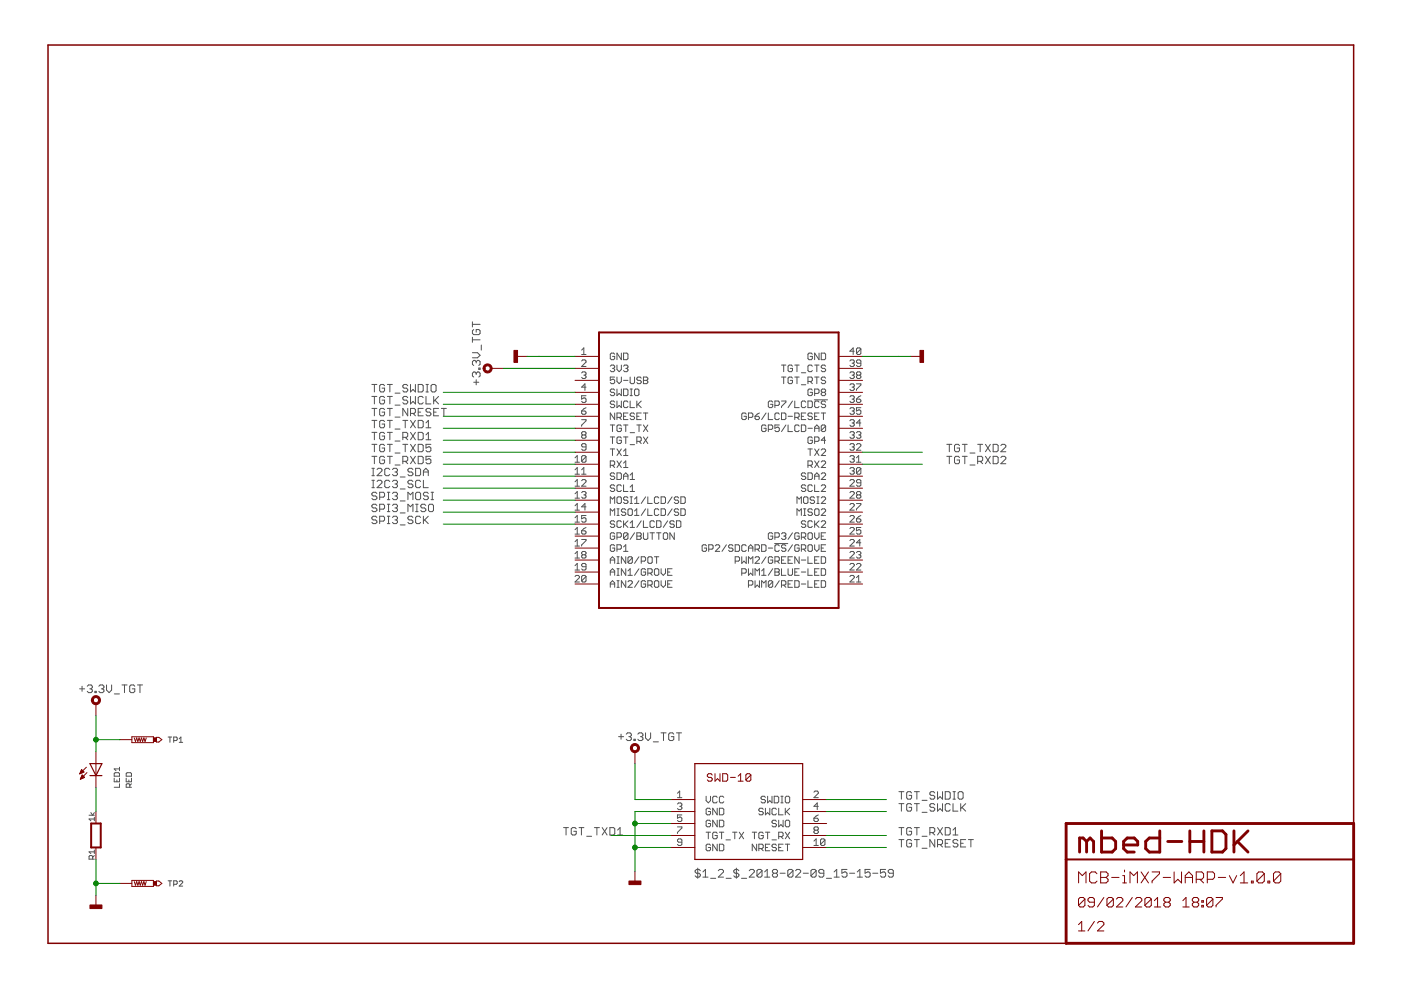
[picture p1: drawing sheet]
<svg xmlns="http://www.w3.org/2000/svg" width="297mm" height="210mm" viewBox="0 0 297 210" stroke-linecap="round" stroke-linejoin="round" font-family="sans-serif">
<g fill="none" stroke="#505050" stroke-width=".21">
<path d="M100.2 68.2v1.1M100.2 71.5v1.1M100.2 74.8h1l.6 .5-.6 .6h-1M100.2 72.1h1.6M100.2 68.8h1.6M100.4 69.9l-.2 .2v.6l.2 .3h1.1l.3-.3v-.6l-.3-.2h-.5v.5M101 76.7v.3M101 79.1v.3M101 79.1l-.3-.2h-.3l-.2 .2v.6l.2 .2M101 76.7l-.3-.3h-.3l-.2 .3v.5l.2 .3M101 79.1l.2-.2h.3l.3 .2v.6l-.3 .2M101 76.7l.2-.3h.3l.3 .3v.5l-.3 .3"/>
<path d="M101.5 78h.3v.3h-.3zM102 73.2v1M123.3 79.1l.2-.3h.5l.2 .3-.2 .4M123.3 74.2l.5-.4v1.4M123.3 75.2h.9M123.3 76.5l.2-.2h.5l.2 .2v.3l-.9 .9h.9M123.8 79.5h.2M124 79.5l.2 .3-.2 .4h-.5l-.2-.2M129.4 77.6l.2-.2h.5l.2 .2-.2 .5M129.9 78.1h.2M130.1 78.1l.2 .2-.2 .5h-.5l-.2-.2M130.3 75.1l-.2-.2h-.5l-.2 .2v.9l.2 .3h.5l.2-.3v-.4h-.4"/>
<path d="M130.3 79.9h-.9v.7l.7-.2 .2 .2v.5l-.2 .2h-.5l-.2-.2M130.8 77.4v.9l.5 .5 .4-.5v-.9M130.8 79.9v1l.5 .4 .4-.4v-1M131.7 74.9v1.4l-.9-1.4v1.4M132.2 74.9h.7l.2 .2v.9l-.2 .3h-.7zM132.2 77.6l.2-.2h.5l.2 .2-.2 .5M132.7 78.1h.2M132.9 78.1l.2 .2-.2 .5h-.5l-.2-.2M133.6 79.9v1.2l.2 .2h.5l.2-.2v-1.2M136.4 79.9h.7l.3 .3-.3 .4 .3 .5-.3 .2h-.7zM165.7 77.4h.9M165.7 79.9h.9"/>
<path d="M166.2 77.4v1.4M166.2 79.9v1.4M168 77.6l-.2-.2h-.5l-.2 .2v1l.2 .2h.5l.2-.2v-.5h-.4M168.5 77.4h.9M168.5 79.9h.9M169 77.4v1.4M169 79.9v1.4M169.9 79h.9M172.2 75.1l-.2-.2h-.5l-.2 .2v.9l.2 .3h.5l.2-.3v-.4h-.4M172.2 77.6l-.2-.2h-.5l-.2 .2v1l.2 .2h.5l.2-.2M172.7 77.4h1M172.7 79.9h1"/>
<path d="M173.2 77.4v1.4M173.2 79.9v1.4M173.7 74.9v1.4l-1-1.4v1.4M174.1 74.9h.7l.2 .2v.9l-.2 .3h-.7zM175 77.6l-.2-.2h-.5l-.2 .5 .2 .2h.5l.2 .5-.2 .2h-.5l-.2-.2M180.2 79.1l.2-.3h.5l.2 .3-.2 .4M180.2 76.5l.2-.2h.5l.2 .2-.2 .5M180.7 79.5h.2M180.7 77h.2M180.9 77l.2 .2-.2 .5h-.5l-.2-.2M180.9 79.5l.2 .3-.2 .4h-.5l-.2-.2M181.1 74.5h-.9l.7-.7v1.4"/>
<path d="M181.8 79.5l-.2-.2 .2-.5h.5l.2 .3-.2 .4M181.8 79.5h.5M181.8 79.5l-.2 .3 .2 .4h.5l.2-.2-.2-.5M182.5 74v.9l-.2 .3h-.5l-.2-.3M182.5 77h-.7l-.2-.2 .2-.5h.5l.2 .2v1l-.2 .2h-.5l-.2-.2M182.5 74l-.2-.2h-.5l-.2 .2v.9M182.5 74l-.9 .9M78.8 99.3h.6M78.8 89.1h1.1M78.8 91.7h1.1M78.8 81.5h1.1M78.8 84.1h1.1"/>
<path d="M78.8 86.6h1.1M78.8 94.2h1.1M78.8 96.8h1.1M79.1 99.3v1.6M79.4 81.5v1.6M79.4 84.1v1.5M79.4 86.6v1.6M79.4 89.1v1.6M79.4 91.7v1.5M79.4 94.2v1.6M79.4 96.8v1.5M79.9 99.5l.3-.2h.5l.3 .2v.3l-1.1 1.1h1.1"/>
<path d="M81.5 97l-.2-.2h-.5l-.3 .2v1.1l.3 .2h.5l.2-.2v-.6h-.5M81.5 86.8l-.2-.2h-.5l-.3 .2v1.1l.3 .3h.5l.2-.3v-.5h-.5M81.5 94.5l-.2-.3h-.5l-.3 .3v1l.3 .3h.5l.2-.3v-.5h-.5M81.5 91.9l-.2-.2h-.5l-.3 .2v1.1l.3 .2h.5l.2-.2v-.5h-.5M81.5 81.8l-.2-.3h-.5l-.3 .3v1l.3 .3h.5l.2-.3v-.5h-.5M81.5 84.3l-.2-.2h-.5l-.3 .2v1.1l.3 .2h.5l.2-.2v-.6h-.5M81.5 89.4l-.2-.3h-.5l-.3 .3v1l.3 .3h.5l.2-.3v-.5h-.5M82.1 89.1h1.1M82.1 91.7h1.1M82.1 81.5h1.1M82.1 84.1h1.1M82.1 86.6h1.1"/>
<path d="M82.1 94.2h1.1M82.1 96.8h1.1M82.6 99.5l-.2-.2h-.5l-.3 .2v1.1l.3 .3h.5l.2-.3M82.7 81.5v1.6M82.7 84.1v1.5M82.7 86.6v1.6M82.7 89.1v1.6M82.7 91.7v1.5M82.7 94.2v1.6M82.7 96.8v1.5M83.2 99.5l.3-.2h.5l.3 .2v.3l-.3 .3M83.8 91h1"/>
<path d="M83.8 93.5h1M83.8 83.4h1M83.8 85.9h1M83.8 88.4h1M83.8 96.1h1M83.8 98.6h1M85.4 89.1h1M85.4 92.7h.8l.2-.2v-.6l-.2-.2h-.8v1.5M85.4 97.8h.8l.2-.3v-.5l-.2-.2h-.8v1.5M85.4 94.2h1M85.9 89.1v1.6M85.9 94.2v1.6"/>
<path d="M85.9 92.7l.5 .5M85.9 97.8l.5 .5M86.4 81.8l-.2-.3h-.5l-.3 .3v.2l.3 .3h.5l.2 .3v.2l-.2 .3h-.5l-.3-.3M86.4 84.3l-.2-.2h-.5l-.3 .2v.3l.3 .2h.5l.2 .3v.3l-.2 .2h-.5l-.3-.2M86.4 86.6v1.6l-1-1.6v1.6M87 81.5v1.6l.6-.5 .5 .5v-1.6M87 84.1v1.5l.6-.5 .5 .5v-1.5M87 87.7h.8l.3-.3v-.6l-.3-.2h-.8v1.6M87 89.1l1.1 1.6M87 91.7l1.1 1.5M87 94.2l1.1 1.6M87 96.8l1.1 1.5"/>
<path d="M87.5 99.5l-.2-.2h-.6l-.2 .2v.3l.2 .3h.6l.2 .3v.2l-.2 .3h-.6l-.2-.3M87.6 87.7l.5 .5M88.1 89.1l-1.1 1.6M88.1 91.7l-1.1 1.5M88.1 94.2l-1.1 1.6M88.1 96.8l-1.1 1.5M88.1 99.3h.8l.3 .2v1.1l-.3 .3h-.8zM88.7 89.1h.8l.2 .3v1l-.2 .3h-.8zM88.7 81.5h.8l.2 .3v1l-.2 .3h-.8zM88.7 91.7h.8l.2 .2v1.1l-.2 .2h-.8zM88.7 94.2h.8l.2 .3v1l-.2 .3h-.8zM88.7 96.8h.8l.2 .2v1.1l-.2 .2h-.8z"/>
<path d="M88.7 87.4h.5M89.7 84.3l-.2-.2h-.6l-.2 .2v1.1l.2 .2h.6l.2-.2M89.7 86.6h-1v1.6h1M90.3 89.7l.5-.6v1.6M90.3 92.2l.5-.5v1.5M90.3 90.7h1.1M90.3 93.2h1.1M90.3 81.5h.5M90.3 83.1h.5M90.3 84.1v1.5h1.1M90.6 81.5v1.6M91.4 86.8l-.3-.2h-.5l-.3 .2v.3l.3 .3h.5l.3 .3v.2l-.3 .3h-.5l-.3-.3"/>
<path d="M91.4 94.2h-1.1v.8l.8-.3 .3 .3v.5l-.3 .3h-.5l-.3-.3M91.4 96.8h-1.1v.7l.8-.2 .3 .2v.6l-.3 .2h-.5l-.3-.2M91.7 81.5h.5l.3 .3v1l-.3 .3h-.5l-.3-.3v-1zM91.9 84.1v1.5M91.9 87.4h.6M92.2 84.8l.8 .8M93 86.6h-1.1v1.6h1.1M93 84.1l-1.1 1M93.6 86.6h1M94.1 86.6v1.6M100.4 81h1.1M101 80.5v1.1"/>
<path d="M121.9 97.1l.5-.5v1.4M121.9 99.6l.5-.5v1.4M121.9 98h1M123.3 99.6l.5-.5v1.4M123.3 87.1h.7l.2 .5-.2 .2h-.5l-.2-.2zM123.3 89h.9v.2l-.9 .9v.3M123.5 92.2l-.2-.2 .2-.5h.5l.2 .3-.2 .4M123.5 92.2l-.2 .3 .2 .4h.5l.2-.2-.2-.5M123.5 92.2h.5M124.2 83.9h-.9v.7l.5-.2h.2l.2 .2v.5l-.2 .2h-.5l-.2-.2M124.2 94.8h-.7l-.2-.3 .2-.4h.5l.2 .2v.9l-.2 .3h-.5l-.2-.3M124.2 96.8v1l-.2 .2h-.5l-.2-.2"/>
<path d="M124.2 82.1h-.9l.7-.7v1.4M124.2 96.8l-.2-.2h-.5l-.2 .2v1M124.2 86.4l-.9 .7M124.2 96.8l-.9 1M129.4 98.7h.7l.2-.3v-.4l-.2-.3h-.7v1.4M129.4 90.1h.9M129.4 92.6h.9M129.4 95.2h.9M129.9 90.1v1.4M129.9 92.6v1.4M129.9 95.2v1.4M129.9 98.7l.4 .4"/>
<path d="M130.3 82.7l-.2-.2h-.5l-.2 .5 .2 .2h.5l.2 .5-.2 .2h-.5l-.2-.2M130.3 85.3l-.2-.3h-.5l-.2 .5 .2 .2h.5l.2 .5-.2 .2h-.5l-.2-.2M130.3 87.6v1.4l-.9-1.4v1.4M130.8 82.5v1.4l.5-.5 .4 .5v-1.4M130.8 85v1.4l.5-.4 .4 .4v-1.4M130.8 88.5h.7l.2-.2v-.5l-.2-.2h-.7v1.4M130.8 95.2l.9 1.4M130.8 97.7l.9 1.4M131.3 88.5l.4 .5M131.7 90.3l-.2-.2h-.5l-.2 .2v1l.2 .2h.5l.2-.2v-.5h-.4M131.7 92.9l-.2-.3h-.5l-.2 .3v.9l.2 .2h.5l.2-.2v-.5h-.4M131.7 95.2l-.9 1.4"/>
<path d="M131.7 97.7l-.9 1.4M132.2 82.5h.7l.2 .2v1l-.2 .2h-.7zM132.2 80.6h.9M132.2 88.3h.5M132.2 90.1h.9M132.2 95.7l.5-.5v1.4M132.2 98.2l.5-.5v1.4M132.2 92.6h.9M132.2 96.6h.9M132.2 99.1h.9M132.7 90.1v1.4M132.7 92.6v1.4"/>
<path d="M133.1 85.3l-.2-.3h-.5l-.2 .3v.9l.2 .2h.5l.2-.2M133.1 87.6h-.9v1.4h.9M133.6 85v1.4h.9M133.6 82.5h.5M133.6 83.9h.5M133.6 91.7h.9M133.6 94.3h.9M133.8 82.5v1.4M134.5 87.8l-.2-.2h-.5l-.2 .2 .2 .5h.5l.2 .2-.2 .5h-.5l-.2-.3M134.8 82.5h.4l.3 .2v1l-.3 .2h-.4l-.3-.2v-1zM135 85v1.4M135 93.6h.7l.3-.3v-.4l-.3-.3h-.7v1.4"/>
<path d="M135 88.3h.5M135 90.1h1M135.3 85.7l.7 .7M135.5 90.1v1.4M135.5 93.6l.5 .4M136 80.2l-.3-.3h-.4l-.3 .3 .3 .4h.4l.3 .3-.3 .4h-.4l-.3-.2M136 87.6h-1v1.4h1M136 85l-1 1M136.4 80.6h.7M136.4 87.6h1M136.4 90.1l1 1.4M136.4 92.6l1 1.4"/>
<path d="M136.9 87.6v1.4M137.4 90.1l-1 1.4M137.4 92.6l-1 1.4M158.2 87.8l-.2-.2h-.5l-.2 .2v.9l.2 .3h.5l.2-.3v-.4h-.5M158.7 88.5h.7l.2-.2v-.5l-.2-.2h-.7v1.4M160.1 88.3h.7l.2 .4-.2 .3h-.5l-.2-.3zM161 87.6l-.9 .7M162.4 90.3l-.2-.2h-.5l-.2 .2v1l.2 .2h.5l.2-.2v-.5h-.5M162.4 87.6l-.9 1.4M162.9 87.6v1.4h.9M162.9 91h.7l.2-.2v-.5l-.2-.2h-.7v1.4M163.8 85.3l-.2-.3h-.5l-.2 .3v.9l.2 .2h.5l.2-.2v-.5h-.4"/>
<path d="M164.3 86h.7l.2-.3v-.4l-.2-.3h-.7v1.4M165.2 87.8l-.2-.2h-.5l-.2 .2v.9l.2 .3h.5l.2-.3M165.2 90.1h-.9v.7l.7-.2 .2 .2v.5l-.2 .2h-.5l-.2-.2M165.7 85h.9v.3l-.9 .9v.2M165.7 87.6h.7l.2 .2v.9l-.2 .3h-.7zM166.6 90.1l-.9 1.4M167.1 88.3h.9M167.1 90.1v1.4h.9M168 80.2l-.2-.3h-.5l-.2 .3v.9l.2 .2h.5l.2-.2v-.5h-.4M168 85l-.9 1.4M168.5 85v1.4h.9M168.5 88.5h.7l.2-.2v-.5l-.2-.2h-.7v1.4"/>
<path d="M169 88.5l.4 .5M169.4 90.3l-.2-.2h-.5l-.2 .2v1l.2 .2h.5l.2-.2M169.9 88.3h.5M169.9 90.1h.7l.2 .2v1l-.2 .2h-.7zM169.9 81.6h.9M170.8 85.3l-.2-.3h-.5l-.2 .3v.9l.2 .2h.5l.2-.2M170.8 87.6h-.9v1.4h.9M171.3 80.9h.7l.2-.3v-.4l-.2-.3h-.7v1.4M171.3 85h.7l.2 .3v.9l-.2 .2h-.7zM171.3 90.8h.9M171.3 95.2h.9M171.3 98.7h.7l.2-.3v-.4l-.2-.3h-.7v1.4"/>
<path d="M171.8 95.2v1.4M171.8 98.7l.4 .4M171.8 80.9l.4 .4M172.2 82.7l-.2-.2h-.5l-.2 .2v1l.2 .2h.5l.2-.2v-.5h-.4M172.2 87.8l-.2-.2h-.5l-.2 .4 .2 .3h.5l.2 .4-.2 .3h-.5l-.2-.3M172.2 92.9l-.2-.3h-.5l-.2 .3v.9l.2 .2h.5l.2-.2v-.5h-.4M172.7 84.8h2.8M172.7 83.4h.7l.3-.2v-.5l-.3-.2h-.7v1.4M172.7 88.3h.5M172.7 90.8h1M172.7 93.6h.7l.3-.3v-.4l-.3-.3h-.7v1.4M172.7 91.5v-.9l.5-.5 .5 .5v.9"/>
<path d="M172.7 97.7l1 1.4M172.7 95.2l1 1.4M173.7 85.3l-.3-.3h-.4l-.3 .3v.9l.3 .2h.4l.3-.2M173.7 87.6h-1v1.4h1M173.7 97.7l-1 1.4M173.7 95.2l-1 1.4M174.1 87.6h.9M174.1 95.4l.2-.2h.5l.2 .2v.3l-.9 .9h.9M174.1 98l.2-.3h.5l.2 .3v.2l-.9 .9h.9M174.3 83.2l-.2-.2 .2-.5h.5l.2 .2-.2 .5M174.3 83.2h.5M174.3 83.2l-.2 .2 .2 .5h.5l.2-.2-.2-.5"/>
<path d="M174.6 87.6v1.4M175 80.2l-.2-.3h-.5l-.2 .5 .2 .2h.5l.2 .5-.2 .2h-.5l-.2-.2M175 85.3l-.2-.3h-.5l-.2 .5 .2 .2h.5l.2 .5-.2 .2h-.5l-.2-.2M175 90.3l-.2-.2h-.5l-.2 .2v1M175 90.3v1l-.2 .2h-.5l-.2-.2M175 93.3h-.9l.7-.7v1.4M175 90.3l-.9 1M180.2 81.6l.2-.2h.5l.2 .2-.2 .5M180.2 84.1l.2-.2h.5l.2 .2-.2 .5M180.2 89.2l.2-.2h.5l.2 .2-.2 .5M180.2 91.8l.2-.3h.5l.2 .3-.2 .4M180.2 94.3l.2-.2h.5l.2 .2-.2 .5"/>
<path d="M180.2 99.4l.2-.3h.5l.2 .3-.2 .4M180.2 96.8l.2-.2h.5l.2 .2-.2 .5M180.2 86.7l.2-.3h.5l.2 .3-.2 .4M180.7 82.1h.2M180.7 87.1h.2M180.7 92.2h.2M180.7 94.8h.2M180.7 99.8h.2M180.7 97.3h.2M180.7 89.7h.2M180.7 84.6h.2M180.9 84.6l.2 .3-.2 .4h-.5l-.2-.2"/>
<path d="M180.9 87.1l.2 .3-.2 .4h-.5l-.2-.2M180.9 92.2l.2 .3-.2 .4h-.5l-.2-.2M180.9 94.8l.2 .2-.2 .5h-.5l-.2-.3M180.9 97.3l.2 .2-.2 .5h-.5l-.2-.2M180.9 99.8l.2 .3-.2 .4h-.5l-.2-.2M180.9 82.1l.2 .2-.2 .5h-.5l-.2-.3M180.9 89.7l.2 .2-.2 .5h-.5l-.2-.3M181.6 81.4h.9v.2l-.9 .9v.3M181.6 84.6h.7l.2 .5-.2 .2h-.5l-.2-.2zM181.6 91.8l.2-.3h.5l.2 .3-.2 .4M181.6 94.3l.2-.2h.5l.2 .2v.2l-.9 1h.9M181.6 98h.9"/>
<path d="M181.6 97.1l.5-.5v1.4M182.1 92.2h.2M182.3 92.2l.2 .3-.2 .4h-.5l-.2-.2M182.5 86.4h-.9v.7l.5-.2 .4 .2v.5l-.2 .2h-.5l-.2-.2M182.5 99.4l-.2-.3h-.5l-.2 .3v.9M182.5 99.4v.9l-.2 .2h-.5l-.2-.2M182.5 99.4l-.9 .9M182.5 89.7h-.9l.7-.7v1.4M182.5 83.9l-.9 .7M200.7 94.2h1.1M200.7 96.8h1.1M201.3 94.2v1.6"/>
<path d="M201.3 96.8v1.5M203.4 94.5l-.2-.3h-.6l-.2 .3v1l.2 .3h.6l.2-.3v-.5h-.5M203.4 97l-.2-.2h-.6l-.2 .2v1.1l.2 .2h.6l.2-.2v-.6h-.5M204 94.2h1.1M204 96.8h1.1M204.6 94.2v1.6M204.6 96.8v1.5M205.7 96.1h1M205.7 98.6h1M207.3 94.2h1M207.3 97.8h.8l.2-.3v-.5l-.2-.2h-.8v1.5M207.8 94.2v1.6"/>
<path d="M207.8 97.8l.5 .5M208.9 94.2l1.1 1.6M208.9 96.8l1.1 1.5M210 94.2l-1.1 1.6M210 96.8l-1.1 1.5M210.6 94.2h.7l.3 .3v1l-.3 .3h-.7zM210.6 96.8h.7l.3 .2v1.1l-.3 .2h-.7zM212.2 94.5l.3-.3h.5l.3 .3v.2l-1.1 1.1h1.1M212.2 97l.3-.2h.5l.3 .2v.3l-1.1 1h1.1M78.8 103.4h.6M78.8 101.8h.6M78.8 100.9h.6"/>
<path d="M79.1 101.8v1.6M79.9 104.6l-.3-.2h-.5l-.3 .2v.3l.3 .3h.5l.3 .2v.3l-.3 .2h-.5l-.3-.2M79.9 109.7l-.3-.2h-.5l-.3 .2v.3l.3 .2h.5l.3 .3v.3l-.3 .2h-.5l-.3-.2M79.9 107.2l-.3-.3h-.5l-.3 .3v.2l.3 .3h.5l.3 .2v.3l-.3 .3h-.5l-.3-.3M79.9 102.1l.3-.3h.5l.3 .3v.3l-1.1 1h1.1M80.5 110.5h.8l.2-.3v-.5l-.2-.2h-.8v1.5M80.5 105.4h.8l.2-.2v-.6l-.2-.2h-.8v1.5M80.5 107.9h.8l.2-.2v-.5l-.2-.3h-.8v1.6M82.1 109.5h.6M82.1 111h.6M82.1 106.9h.6M82.1 108.5h.6"/>
<path d="M82.1 104.4h.6M82.1 105.9h.6M82.4 104.4v1.5M82.4 106.9v1.6M82.4 109.5v1.5M82.6 102.1l-.2-.3h-.5l-.3 .3v1l.3 .3h.5l.2-.3M83.2 109.7l.3-.2h.5l.3 .2v.3l-.3 .2M83.2 102.1l.3-.3h.5l.3 .3v.3l-.3 .2M83.2 104.6l.3-.2h.5l.3 .2v.3l-.3 .3M83.2 107.2l.3-.3h.5l.3 .3v.2l-.3 .3M83.7 102.6h.3M83.7 100.1h.3"/>
<path d="M83.7 110.2h.3M83.7 107.7h.3M83.7 105.2h.3M84 105.2l.3 .2v.3l-.3 .2h-.5l-.3-.2M84 102.6l.3 .3v.2l-.3 .3h-.5l-.3-.3M84 100.1l.3 .3v.2l-.3 .3h-.5l-.3-.3M84 107.7l.3 .2v.3l-.3 .3h-.5l-.3-.3M84 110.2l.3 .3v.3l-.3 .2h-.5l-.3-.2M84.9 103.7h1M84.9 101.1h1M84.9 111.3h1M84.9 108.8h1"/>
<path d="M84.9 106.2h1M86.5 105.9v-1.5l.5 .5 .5-.5v1.5M86.5 108.5v-1.6l.5 .5 .5-.5v1.6M87.5 102.1l-.2-.3h-.6l-.2 .3v.3l.2 .2h.6l.2 .3v.2l-.2 .3h-.6l-.2-.3M87.5 109.7l-.2-.2h-.6l-.2 .2v.3l.2 .2h.6l.2 .3v.3l-.2 .2h-.6l-.2-.2M88.1 104.6l.3-.2h.5l.3 .2v1.1l-.3 .2h-.5l-.3-.2zM88.1 106.9h.5M88.1 108.5h.5M88.4 106.9v1.6M89.2 102.1l-.3-.3h-.5l-.3 .3v1l.3 .3h.5l.3-.3M89.2 109.7l-.3-.2h-.5l-.3 .2v1.1l.3 .2h.5l.3-.2M89.8 101.8v1.6h1"/>
<path d="M89.8 100.9v-1.1l.5-.5 .5 .5v1.1M89.8 109.5v1.5M89.8 100.1h1M90 110.2l.8 .8M90.3 107.2l-.3-.3h-.5l-.3 .3v.2l.3 .3h.5l.3 .2v.3l-.3 .3h-.5l-.3-.3M90.8 104.6l-.2-.2h-.6l-.2 .2v.3l.2 .3h.6l.2 .2v.3l-.2 .2h-.6l-.2-.2M90.8 109.5l-1 1M90.8 107.2l.3-.3h.6l.2 .3v1l-.2 .3h-.6l-.3-.3zM91.4 104.4h.5M91.4 105.9h.5M91.7 104.4v1.5M121.9 102.2l.5-.5v1.4"/>
<path d="M121.9 104.7l.5-.5v1.4M121.9 107.2l.5-.4v1.4M121.9 109.8l.5-.5v1.4M121.9 112.3l.5-.5v1.4M121.9 114.9l.5-.5v1.4M121.9 117.4l.5-.5v1.4M121.9 119.9l.5-.4v1.4M121.9 100.5h1M121.9 103.1h1M121.9 105.6h1M121.9 108.2h1M121.9 110.7h1"/>
<path d="M121.9 113.2h1M121.9 115.8h1M121.9 118.3h1M123.3 101.9l.2-.2h.5l.2 .2v.3l-.9 .9h.9M123.3 104.5l.2-.3h.5l.2 .3-.2 .4M123.3 112.5h.7l.2 .5-.2 .2h-.5l-.2-.2zM123.3 114.4h.9v.2l-.9 .9v.3M123.3 100.5h.9M123.5 117.6l-.2-.2 .2-.5h.5l.2 .3-.2 .4M123.5 117.6l-.2 .3 .2 .4h.5l.2-.2-.2-.5M123.5 117.6h.5M123.8 104.9h.2"/>
<path d="M124 104.9l.2 .3-.2 .4h-.5l-.2-.2M124.2 109.3h-.9v.7l.5-.2 .4 .2v.5l-.2 .2h-.5l-.2-.2M124.2 107.5h-.9l.7-.7v1.4M124.2 111.8l-.9 .7M129.4 106.7v-1.4l.5 .5 .4-.5v1.4M129.4 109.3v-1.4l.5 .5 .4-.5v1.4M129.4 119.4v-.9l.5-.5 .4 .5v.9M129.4 118.7h.9M130.3 103l-.2-.2h-.5l-.2 .5 .2 .2h.5l.2 .5-.2 .2h-.5l-.2-.2M130.3 100.5l-.2-.2h-.5l-.2 .4 .2 .3h.5l.2 .4-.2 .3h-.5l-.2-.3M130.3 110.7l-.2-.3h-.5l-.2 .5 .2 .2h.5l.2 .5-.2 .2h-.5l-.2-.2M130.3 113.2l-.2-.2h-.5l-.2 .2v.9l.2 .3h.5l.2-.3v-.4h-.4"/>
<path d="M130.3 115.7l-.2-.2h-.5l-.2 .2v1l.2 .2h.5l.2-.2v-.5h-.4M130.8 100.3h.7l.2 .2v.9l-.2 .3h-.7zM130.8 113.9h.7l.2-.2v-.5l-.2-.2h-.7v1.4M130.8 116.4h.7l.2-.2v-.5l-.2-.2h-.7v1.4M130.8 109.3h.5M130.8 107.9h.5M130.8 119.4h.5M130.8 118h.5M131 105.3h.5l.2 .3v.9l-.2 .2h-.5l-.2-.2v-.9zM131 107.9v1.4M131 118v1.4M131.7 103l-.2-.2h-.5l-.2 .2v1l.2 .2h.5l.2-.2"/>
<path d="M131.7 110.7l-.2-.3h-.5l-.2 .3v.9l.2 .2h.5l.2-.2M132.2 101.7v-1l.5-.4 .4 .4v1M132.2 102.8v1.4h.9M132.2 110.4v1.4M132.2 116l.5-.5v1.4M132.2 101h.9M132.2 116.9h.9M132.4 111.1l.7 .7M132.7 108.1l-.3-.2h-.4l-.3 .5 .3 .2h.4l.3 .5-.3 .2h-.4l-.3-.2M132.7 118v1.4l-1-1.4v1.4M133.1 105.6l-.2-.3h-.5l-.2 .5 .2 .2h.5l.2 .5-.2 .2h-.5l-.2-.2M133.1 113.2l-.2-.2h-.5l-.2 .2v.9"/>
<path d="M133.1 108.1l.3-.2h.4l.3 .2v1l-.3 .2h-.4l-.3-.2zM133.1 113.2v.9l-.2 .3h-.5l-.2-.3M133.1 110.4l-.9 1M133.1 113.2l-.9 .9M133.6 101.7h.9M133.6 100.7l.5-.4v1.4M133.6 103.3l.5-.5v1.4M133.6 110.9l.5-.5v1.4M133.6 104.2h.9M133.6 105.3h.5M133.6 106.7h.5M133.6 111.8h.9"/>
<path d="M133.8 105.3v1.4M134.1 118.3l-.3-.3h-.4l-.3 .3v.9M134.1 118.3v.9l-.3 .2h-.4l-.3-.2M134.1 118.3l-1 .9M134.5 105.8l.5-.5v1.4M134.5 108.4l.5-.5v1.4M134.5 106.7h1M134.5 109.3h1M134.5 113l-.9 1.4M135 113h.7l.3 .2-.3 .5 .3 .4-.3 .3h-.7zM135 113.7h.7M135.5 118l-1 1.4"/>
<path d="M136 119h.7l.2-.3v-.4l-.2-.3h-.7v1.4M136 110.4l-1 1.4M136.4 110.4v1.4h1M136.4 113v1.1l.3 .3h.4l.3-.3v-1.1M136.9 105.3l-.9 1.4M136.9 107.9l-.9 1.4M137.4 105.3v1.4h.9M137.4 107.9v1.4h.9M137.6 118h.4l.3 .3v.9l-.3 .2h-.4l-.2-.2v-.9zM137.8 113h.9M138.3 113v1.4M138.7 110.7l-.2-.3h-.5l-.2 .3v.9l.2 .2h.5l.2-.2"/>
<path d="M138.7 118h1M139.2 110.4h.7l.2 .3v.9l-.2 .2h-.7zM139.2 118v1.4M139.2 113h.9M139.7 105.6l-.3-.3h-.4l-.3 .3v.9l.3 .2h.4l.3-.2M139.7 108.1l-.3-.2h-.4l-.3 .2v1l.3 .2h.4l.3-.2M139.7 113v1.4M140.2 105.3h.7l.2 .3v.9l-.2 .2h-.7zM140.2 107.9h.7l.2 .2v1l-.2 .2h-.7zM140.9 113h.4l.3 .2v.9l-.3 .3h-.4l-.3-.3v-.9zM141.6 110.4l-1 1.4M142.5 105.3l-.9 1.4"/>
<path d="M142.5 107.9l-.9 1.4M143 110.7l-.3-.3h-.4l-.3 .3 .3 .4h.4l.3 .3-.3 .4h-.4l-.3-.2M143 113v1.4l-1-1.4v1.4M143.4 110.4h.7l.3 .3v.9l-.3 .2h-.7zM143.9 105.6l-.2-.3h-.5l-.2 .3 .2 .4h.5l.2 .3-.2 .4h-.5l-.2-.2M143.9 108.1l-.2-.2h-.5l-.2 .2 .2 .5h.5l.2 .2-.2 .5h-.5l-.2-.2M144.4 105.3h.7l.2 .3v.9l-.2 .2h-.7zM144.4 107.9h.7l.2 .2v1l-.2 .2h-.7zM149.8 115.7l-.2-.2h-.5l-.2 .2v1l.2 .2h.5l.2-.2v-.5h-.5M150.3 116.4h.7l.2-.2v-.5l-.2-.2h-.7v1.4M151.7 115.7l.2-.2h.5l.2 .2v.3l-.9 .9h.9M154 115.5l-.9 1.4"/>
<path d="M155.4 115.7l-.2-.2h-.5l-.2 .5 .2 .2h.5l.2 .5-.2 .2h-.5l-.2-.2M155.9 115.5h.7l.2 .2v1l-.2 .2h-.7zM155.9 119h.7l.2-.3v-.4l-.2-.3h-.7v1.4M157.3 118v1.4l.4-.4 .5 .4v-1.4M158.2 115.7l-.2-.2h-.5l-.2 .2v1l.2 .2h.5l.2-.2M158.7 116.2h.9M158.7 116.9v-.9l.5-.5 .4 .5v.9M158.7 119.4v-1.4l.5 .5 .4-.5v1.4M160.1 116.4h.7l.2-.2v-.5l-.2-.2h-.7v1.4M160.1 118.3l.2-.3h.5l.2 .3v.2l-.9 .9h.9M160.5 116.4l.5 .5M161.5 115.5h.7l.2 .2v1l-.2 .2h-.7z"/>
<path d="M162.4 118l-.9 1.4M162.9 116.2h.9M163.8 113.2l-.2-.2h-.5l-.2 .2v.9l.2 .3h.5l.2-.3v-.4h-.4M163.8 118.3l-.2-.3h-.5l-.2 .3v.9l.2 .2h.5l.2-.2v-.5h-.4M164.2 115.3h2.8M164.3 113.9h.7l.2-.2v-.5l-.2-.2h-.7v1.4M164.3 119h.7l.2-.3v-.4l-.2-.3h-.7v1.4M164.8 119l.4 .4M165.2 115.7l-.2-.2h-.5l-.2 .2v1l.2 .2h.5l.2-.2M165.7 113.2l.2-.2h.5l.2 .2-.2 .5M165.7 118.7h.5M166.2 113.7h.2"/>
<path d="M166.4 113.7l.2 .2-.2 .5h-.5l-.2-.3M166.6 115.7l-.2-.2h-.5l-.2 .2 .2 .5h.5l.2 .2-.2 .5h-.5l-.2-.2M166.6 118h-.9v1.4h.9M167.1 118.7h.5M168 118h-.9v1.4h.9M168 115.5l-.9 1.4M168 113l-.9 1.4M169 106.7v-1.4l.4 .5 .5-.5v1.4M169 109.3v-1.4l.4 .5 .5-.5v1.4M169.4 113.2l-.2-.2h-.5l-.2 .2v.9l.2 .3h.5l.2-.3v-.4h-.4M169.4 115.7l-.2-.2h-.5l-.2 .2v1l.2 .2h.5l.2-.2v-.5h-.4M169.4 118v1.4l-.9-1.4v1.4"/>
<path d="M169.9 113.9h.7l.2-.2v-.5l-.2-.2h-.7v1.4M169.9 116.4h.7l.2-.2v-.5l-.2-.2h-.7v1.4M169.9 118.7h.9M170.4 109.3h.4M170.4 107.9h.4M170.4 116.4l.4 .5M170.4 113.9l.4 .5M170.6 105.3h.5l.2 .3v.9l-.2 .2h-.5l-.2-.2v-.9zM170.6 107.9v1.4M170.8 100.5l-.2-.2h-.5l-.2 .4 .2 .3h.5l.2 .4-.2 .3h-.5l-.2-.3M170.8 103l-.2-.2h-.5l-.2 .5 .2 .2h.5l.2 .5-.2 .2h-.5l-.2-.2M170.8 110.7l-.2-.3h-.5l-.2 .5 .2 .2h.5l.2 .5-.2 .2h-.5l-.2-.2"/>
<path d="M171.3 100.3h.7l.2 .2v.9l-.2 .3h-.7zM171.3 118v1.4h.9M171.5 113h.5l.2 .2v.9l-.2 .3h-.5l-.2-.3v-.9zM171.5 115.5h.5l.2 .2v1l-.2 .2h-.5l-.2-.2v-1zM172.2 103l-.2-.2h-.5l-.2 .2v1l.2 .2h.5l.2-.2M172.2 108.1l-.2-.2h-.5l-.2 .5 .2 .2h.5l.2 .5-.2 .2h-.5l-.2-.2M172.2 110.7l-.2-.3h-.5l-.2 .3v.9l.2 .2h.5l.2-.2M172.7 105.6l-.2-.3h-.5l-.2 .5 .2 .2h.5l.2 .5-.2 .2h-.5l-.2-.2M172.7 101h1M172.7 102.8v1.4h1M172.7 108.1l.3-.2h.4l.3 .2v1l-.3 .2h-.4l-.3-.2zM172.7 118.7h.5"/>
<path d="M172.7 101.7v-1l.5-.4 .5 .4v1M172.7 110.4v1.4M172.7 113v.9l.5 .5 .5-.5v-.9M172.7 115.5v.9l.5 .5 .5-.5v-.9M173 111.1l.7 .7M173.2 105.3h.5M173.2 106.7h.5M173.4 105.3v1.4M173.7 118h-1v1.4h1M173.7 110.4l-1 1M174.1 100.5l.2-.2h.5l.2 .2v.2l-.9 1h.9M174.1 103l.2-.2h.5l.2 .2v.3l-.9 .9h.9"/>
<path d="M174.1 105.6l.2-.3h.5l.2 .3v.2l-.9 .9h.9M174.1 108.1l.2-.2h.5l.2 .2v.3l-.9 .9h.9M174.1 110.7l.2-.3h.5l.2 .3v.2l-.9 .9h.9M174.1 113.7h.5M174.1 116.2h.5M174.1 118h.7l.2 .3v.9l-.2 .2h-.7zM175 113h-.9v1.4h.9M175 115.5h-.9v1.4h.9M180.2 109.5l.2-.2h.5l.2 .2v.3l-.9 .9h.9M180.2 101.9l.2-.2h.5l.2 .2v.3l-.9 .9h.9M180.2 104.5l.2-.3h.5l.2 .3v.2l-.9 .9h.9M180.2 107l.2-.2h.5l.2 .2v.2l-.9 1h.9"/>
<path d="M180.2 112.1l.2-.3h.5l.2 .3v.2l-.9 .9h.9M180.2 114.6l.2-.2h.5l.2 .2v.3l-.9 .9h.9M180.2 117.2l.2-.3h.5l.2 .3v.2l-.9 .9h.9M180.2 119.7l.2-.2h.5l.2 .2v.2l-.9 1h.9M181.6 110h.7l.2 .5-.2 .2h-.5l-.2-.2zM181.6 106.8h.9v.2l-.9 .9v.3M181.6 117.2l.2-.3h.5l.2 .3-.2 .4M181.6 119.7l.2-.2h.5l.2 .2v.2l-.9 1h.9M181.8 104.9l-.2-.2 .2-.5h.5l.2 .3-.2 .4M181.8 104.9l-.2 .3 .2 .4h.5l.2-.2-.2-.5M181.8 104.9h.5M182.1 117.6h.2"/>
<path d="M182.3 117.6l.2 .3-.2 .4h-.5l-.2-.2M182.5 102.4h-.7l-.2-.2 .2-.5h.5l.2 .2v.9l-.2 .3h-.5l-.2-.3M182.5 111.8h-.9v.7l.5-.2 .4 .2v.5l-.2 .2h-.5l-.2-.2M182.5 115.1h-.9l.7-.7v1.4M182.5 109.3l-.9 .7M121.9 120.9h1M121.9 122.2l.3-.2h.4l.3 .2v.3l-1 .9h1M124.2 120.2h-.7l-.2-.3 .2-.4h.5l.2 .2v.9l-.2 .3h-.5l-.2-.3M124.2 122.2v1l-.2 .2h-.5l-.2-.2M124.2 122.2l-.2-.2h-.5l-.2 .2v1M124.2 122.2l-.9 1M129.4 122v-.9l.5-.5 .4 .5v.9"/>
<path d="M129.4 124.5v-.9l.5-.5 .4 .5v.9M129.4 121.3h.9M129.4 123.8h.9M130.8 122h.5M130.8 120.6h.5M130.8 124.5h.5M130.8 123.1h.5M131 120.6v1.4M131 123.1v1.4M132.7 120.6v1.4l-1-1.4v1.4M132.7 123.1v1.4l-1-1.4v1.4M133.1 121.1l.5-.5v1.4"/>
<path d="M133.1 123.4l.3-.3h.4l.3 .3v.2l-1 .9h1M133.1 122h1M135.5 120.6l-1 1.4M135.5 123.1l-1 1.4M136.9 120.8l-.2-.2h-.5l-.2 .2v1l.2 .2h.5l.2-.2v-.5h-.5M136.9 123.4l-.2-.3h-.5l-.2 .3v.9l.2 .2h.5l.2-.2v-.5h-.5M137.4 121.5h.6l.3-.2v-.5l-.3-.2h-.6v1.4M137.4 124.1h.6l.3-.3v-.4l-.3-.3h-.6v1.4M137.8 121.5l.5 .5M137.8 124.1l.5 .4M139 120.6h.4l.3 .2v1l-.3 .2h-.4l-.3-.2v-1zM139 123.1h.4l.3 .3v.9l-.3 .2h-.4l-.3-.2v-.9z"/>
<path d="M140.2 120.6v.9l.4 .5 .5-.5v-.9M140.2 123.1v1l.4 .4 .5-.4v-1M141.6 121.3h.4M141.6 123.8h.4M142.5 120.6h-.9v1.4h.9M142.5 123.1h-.9v1.4h.9M157.3 121.5h.7l.2-.2v-.5l-.2-.2h-.7v1.4M158.7 120.6v1.4l.5-.5 .4 .5v-1.4M158.7 124.1h.7l.2-.3v-.4l-.2-.3h-.7v1.4M160.1 122v-1.4l.4 .5 .5-.5v1.4M160.1 123.1v1.4l.4-.4 .5 .4v-1.4M161.5 124.5v-1.4l.4 .5 .5-.5v1.4"/>
<path d="M161.5 122h.9M161.5 121.1l.4-.5v1.4M163.8 123.4v.9l-.2 .2h-.5l-.2-.2M163.8 123.4l-.2-.3h-.5l-.2 .3v.9M163.8 123.4l-.9 .9M163.8 120.6l-.9 1.4M164.3 121.3h.7M164.3 120.6h.7l.2 .2-.2 .5 .2 .5-.2 .2h-.7zM165.2 123.1l-.9 1.4M165.7 124.1h.7l.2-.3v-.4l-.2-.3h-.7v1.4M165.7 120.6v1.4h.9M166.2 124.1l.4 .4"/>
<path d="M167.1 120.6v1.2l.2 .2h.5l.2-.2v-1.2M167.1 123.8h.5M168 123.1h-.9v1.4h.9M168.5 121.3h.5M168.5 123.1h.7l.2 .3v.9l-.2 .2h-.7zM169.4 120.6h-.9v1.4h.9M169.9 121.3h.9M169.9 123.8h.9M171.3 120.6v1.4h.9M171.3 123.1v1.4h.9M172.7 121.3h.5M172.7 123.8h.5"/>
<path d="M173.7 120.6h-1v1.4h1M173.7 123.1h-1v1.4h1M174.1 120.6h.7l.2 .2v1l-.2 .2h-.7zM174.1 123.1h.7l.2 .3v.9l-.2 .2h-.7zM180.2 122.2l.2-.2h.5l.2 .2v.3l-.9 .9h.9M181.6 123.4h.9M181.6 122.5l.5-.5v1.4M16.9 146h1M17.4 145.5v1.1M18.5 145.5l.3-.3h.5l.3 .3v.3l-.3 .2M19 146h.3M19.3 146l.3 .3v.3l-.3 .3h-.5l-.3-.3"/>
<path d="M20.1 146.6h.3v.3h-.3zM21 145.5l.2-.3h.6l.2 .3v.3l-.2 .2M21.5 146h.3M21.8 146l.2 .3v.3l-.2 .3h-.6l-.2-.3M22.6 145.2v1.1l.5 .6 .6-.6v-1.1M24.2 147.1h1.1M25.9 145.2h1M26.4 145.2v1.7M28.6 145.5l-.3-.3h-.5l-.3 .3v1.1l.3 .3h.5l.3-.3v-.6h-.6M29.1 145.2h1.1M29.7 145.2v1.7M35.6 156.3h.8"/>
<path d="M36 156.3v1.1M36.8 157h.6l.2-.2v-.3l-.2-.2h-.6v1.1M38 156.7l.4-.4v1.1M38 157.4h.7M131.1 156.2h1.1M131.7 155.7v1M132.8 155.7l.3-.3h.5l.3 .3v.2l-.3 .3M133.3 156.2h.3M133.6 156.2l.3 .3v.2l-.3 .3h-.5l-.3-.3M134.4 156.7h.3v.3h-.3zM135.2 155.7l.3-.3h.5l.3 .3v.2l-.3 .3M135.8 156.2h.2"/>
<path d="M136 156.2l.3 .3v.2l-.3 .3h-.5l-.3-.3M136.9 155.4v1.1l.5 .5 .5-.5v-1.1M138.5 157.3h1.1M140.1 155.4h1.1M140.7 155.4v1.6M142.9 155.7l-.3-.3h-.6l-.2 .3v1l.2 .3h.6l.3-.3v-.5h-.6M143.4 155.4h1.1M144 155.4v1.6M18.9 172.8h1.1M19.3 172.3l.3 .5 .4-.5M20 173.7h-1.1l.4 .3M20 173.3v.7"/>
<path d="M24.2 165v.8h1.1v-.8M24.2 164l.2-.2h.7l.2 .2v.6h-1.1zM24.8 165.4v.4M25.3 166.2v.7h-1.1M25.3 162.7v.7M25.3 163h-1.1l.4 .4M26.8 165v.8h1.1v-.8M26.9 163.8h.8l.2 .2v.6h-1.1v-.6zM27.3 165.4v.4M27.5 166.9v-.6l-.2-.1h-.4l-.1 .1v.6h1.1M27.9 166.2l-.4 .3M119.5 175.5h1"/>
<path d="M120 175.5v1.5M122.2 175.7l-.3-.2h-.5l-.3 .2v1.1l.3 .2h.5l.3-.2v-.5h-.6M122.8 175.5h1M123.3 175.5v1.5M124.4 177.3h1M126 175.5h1.1M126.6 175.5v1.5M127.7 175.5l1 1.5M128.7 175.5l-1 1.5M129.3 175.5h.8l.2 .2v1.1l-.2 .2h-.8zM130.9 177h1.1M130.9 176l.6-.5v1.5"/>
<path d="M143.6 175.3h1v.3l-1 .9v.2M143.6 168.2l.5-.5v1.4M143.6 169.1h1M143.6 170.5l.3-.3h.4l.3 .3-.3 .5M144.1 171h.2M144.3 171l.3 .2-.3 .5h-.4l-.3-.3M144.6 172.8h-1v.7l.5-.3 .5 .3v.4l-.3 .3h-.4l-.3-.3M144.6 178.6h-.7l-.3-.3 .3-.4h.4l.3 .2v.9l-.3 .3h-.4l-.3-.3M149.7 168.8v1l.5 .4 .4-.4v-1M149.7 176.4h.9M150.2 176.4v1.4M150.6 171.6l-.2-.2h-.5l-.2 .2v.9l.2 .3h.5l.2-.3v-.4h-.4"/>
<path d="M150.6 174.1l-.2-.2h-.5l-.2 .2v1l.2 .2h.5l.2-.2v-.5h-.4M150.6 179.2l-.2-.2h-.5l-.2 .2v.9l.2 .3h.5l.2-.3v-.4h-.4M152.1 169.1l-.3-.3h-.5l-.2 .3v.9l.2 .2h.5l.3-.2M152.1 171.4v1.4l-1-1.4v1.4M152.1 173.9v1.4l-1-1.4v1.4M152.1 176.7l-.3-.3h-.5l-.2 .3v.9l.2 .2h.5l.3-.2v-.5h-.5M152.1 179v1.4l-1-1.4v1.4M152.5 171.4h.7l.3 .2v.9l-.3 .3h-.7zM152.5 173.9h.7l.3 .2v1l-.3 .2h-.7zM152.5 179h.7l.3 .2v.9l-.3 .3h-.7zM152.5 176.4h1M153 176.4v1.4"/>
<path d="M153.5 169.1l-.3-.3h-.4l-.3 .3v.9l.3 .2h.4l.3-.2M153.9 178.1h1M155.3 176.4h1M155.8 176.4v1.4M156.7 176.4l1 1.4M157.7 176.4l-1 1.4M159.5 176.4h.9M160 176.4v1.4M160.4 179v1.4l-.9-1.4v1.4M160.9 179.9h.7l.2-.2v-.5l-.2-.2h-.7v1.4M161.4 179.9l.4 .5M161.8 176.7l-.2-.3h-.5l-.2 .3v.9l.2 .2h.5l.2-.2v-.5h-.4"/>
<path d="M161.8 171.6l-.2-.2h-.5l-.2 .4 .2 .3h.5l.2 .4-.2 .3h-.5l-.2-.3M162.3 169.1l-.2-.3h-.5l-.2 .5 .2 .2h.5l.2 .5-.2 .2h-.5l-.2-.2M162.3 171.4v1.4l.5-.5 .4 .5v-1.4M162.3 176.4h.9M162.3 179.7h.5M162.8 168.8v1.4l.4-.4 .5 .4v-1.4M162.8 176.4v1.4M163.2 179h-.9v1.4h.9M163.7 178.1h.9M164.1 168.8h.7l.3 .3v.9l-.3 .2h-.7zM164.6 171.6l-.2-.2h-.5l-.2 .2v.9l.2 .3h.5l.2-.3M164.6 174.1l-.2-.2h-.5l-.2 .5 .2 .2h.5l.2 .5-.2 .2h-.5l-.2-.2"/>
<path d="M164.6 179.2l-.2-.2h-.5l-.2 .5 .2 .2h.5l.2 .4-.2 .3h-.5l-.2-.3M165.1 171.4v1.4h.9M165.1 173.9v1.4l.5-.5 .4 .5v-1.4M165.1 177.4h.7l.2-.3v-.4l-.2-.3h-.7v1.4M165.1 179.7h.5M165.6 168.8h.4M165.6 170.2h.4M165.6 177.4l.4 .4M165.8 168.8v1.4M166 179h-.9v1.4h.9M166.5 174.1l.2-.2h.5l.2 .2v1l-.2 .2h-.5l-.2-.2zM166.5 171.4v1.4"/>
<path d="M166.5 176.4l.9 1.4M166.5 179h.9M166.7 168.8h.5l.2 .3v.9l-.2 .2h-.5l-.2-.2v-.9zM166.7 172.1l.7 .7M167 179v1.4M167.4 171.4l-.9 .9M167.4 176.4l-.9 1.4M172.6 178.3l.4-.4v1.4M172.6 168l.2-.3h.5l.2 .3v.2l-.9 .9h.9M172.6 173.5h.7l.2 .4-.2 .3h-.5l-.2-.3zM172.6 179.3h.9M172.8 176l-.2-.2 .2-.5h.5l.2 .3-.2 .4"/>
<path d="M172.8 176l-.2 .3 .2 .4h.5l.2-.2-.2-.5M172.8 176h.5M173.5 171h-.9l.7-.8v1.5M173.5 172.8l-.9 .7M174.9 178.1l-.2-.2h-.5l-.2 .2v.9M174.9 178.1v.9l-.2 .3h-.5l-.2-.3M174.9 178.1l-.9 .9M190.6 175.5h1M190.6 167.9h1M190.6 170.4h1M190.6 178h1M191.1 167.9v1.5"/>
<path d="M191.1 170.4v1.6M191.1 175.5v1.5M191.1 178v1.6M193.3 175.7l-.3-.2h-.5l-.3 .2v1.1l.3 .2h.5l.3-.2v-.5h-.6M193.3 178.3l-.3-.3h-.5l-.3 .3v1l.3 .3h.5l.3-.3v-.5h-.6M193.3 168.1l-.3-.2h-.5l-.3 .2v1.1l.3 .2h.5l.3-.2v-.6h-.6M193.3 170.6l-.3-.2h-.5l-.3 .2v1.1l.3 .3h.5l.3-.3v-.5h-.6M193.9 175.5h1M193.9 167.9h1M193.9 170.4h1M193.9 178h1M194.4 167.9v1.5"/>
<path d="M194.4 170.4v1.6M194.4 175.5v1.5M194.4 178v1.6M195.5 177.3h1.1M195.5 169.7h1.1M195.5 172.2h1.1M195.5 179.9h1.1M197.1 176.5h.8l.3-.2v-.6l-.3-.2h-.8v1.5M197.7 176.5l.5 .5M198.2 170.6l-.3-.2h-.5l-.3 .2v.3l.3 .3h.5l.3 .2v.3l-.3 .3h-.5l-.3-.3M198.2 168.1l-.3-.2h-.5l-.3 .2v.3l.3 .2h.5l.3 .3v.3l-.3 .2h-.5l-.3-.2M198.2 178v1.6l-1.1-1.6v1.6"/>
<path d="M198.8 175.5l1 1.5M198.8 167.9v1.5l.5-.5 .5 .5v-1.5M198.8 170.4v1.6l.5-.6 .5 .6v-1.6M198.8 179.1h.8l.2-.3v-.5l-.2-.3h-.8v1.6M199.3 179.1l.5 .5M199.8 175.5l-1 1.5M200.4 175.5h.8l.3 .2v1.1l-.3 .2h-.8zM200.4 167.9h.8l.3 .2v1.1l-.3 .2h-.8zM200.4 178.8h.5M201.5 170.6l-.3-.2h-.5l-.3 .2v1.1l.3 .3h.5l.3-.3M201.5 178h-1.1v1.6h1.1M202.1 177h1"/>
<path d="M202.1 176l.5-.5v1.5M202.1 167.9h.5M202.1 169.4h.5M202.1 170.4v1.6h1M202.3 167.9v1.5M203.1 178.3l-.3-.3h-.5l-.2 .3v.2l.2 .3h.5l.3 .3v.2l-.3 .3h-.5l-.2-.3M203.4 167.9h.5l.3 .2v1.1l-.3 .2h-.5l-.3-.2v-1.1zM203.7 170.4v1.6M203.7 178.8h.5M203.9 171.2l.8 .8M204.7 178h-1v1.6h1M204.7 170.4l-1 1"/>
<path d="M205.3 178h1.1M205.8 178v1.6M19.6 182.2v-.6l-.1-.2h-.4l-.2 .2v.6h1.1M20 180.2v.8M20 181.4l-.4 .4M20 180.6h-1.1l.4 .4M35.6 186.8h.8M36 186.8v1.1M36.8 187.5h.6l.2-.2v-.4l-.2-.1h-.6v1.1M38 186.9l.2-.1h.3l.2 .1-.7 1h.7M147.9 184.1v2.1M148.5 184.6l-.3-.3h-.5l-.3 .3v.3l.3 .2h.5l.3 .3v.3l-.3 .3h-.5l-.3-.3"/>
<path d="M149 186h1.1M149 184.9l.6-.6v1.7M150.7 186.2h1M152.3 184.6l.3-.3h.5l.3 .3v.3l-1.1 1.1h1.1M153.9 186.2h1.1M156.1 184.1v2.1M156.7 184.6l-.3-.3h-.5l-.3 .3v.3l.3 .2h.5l.3 .3v.3l-.3 .3h-.5l-.3-.3M157.2 186.2h1.1M158.9 184.6l.2-.3h.6l.2 .3v.3l-1 1.1h1M161.6 184.6v1.1l-.3 .3h-.5l-.3-.3M161.6 184.6l-.3-.3h-.5l-.3 .3v1.1M161.6 184.6l-1.1 1.1"/>
<path d="M162.1 186h1.1M162.1 184.9l.6-.6v1.7M164 185.1l-.2 .3v.3l.2 .3h.6l.2-.3v-.3l-.2-.3M164 185.1h.6M164 185.1l-.2-.2v-.3l.2-.3h.6l.2 .3v.3l-.2 .2M165.4 185.1h1.1M168.1 184.6v1.1l-.2 .3h-.6l-.3-.3M168.1 184.6l-.2-.3h-.6l-.3 .3v1.1M168.1 184.6l-1.1 1.1M168.7 184.6l.3-.3h.5l.3 .3v.3l-1.1 1.1h1.1M170.3 185.1h1.1M173 184.6v1.1l-.2 .3h-.6l-.3-.3"/>
<path d="M173 184.6l-.2-.3h-.6l-.3 .3v1.1M173 184.6l-1.1 1.1M174.7 185.1h-.8l-.3-.2v-.3l.3-.3h.5l.3 .3v1.1l-.3 .3h-.5l-.3-.3M175.2 186.2h1.1M176.8 186h1.1M176.8 184.9l.6-.6v1.7M179.6 184.3h-1.1v.8l.8-.2 .3 .2v.6l-.3 .3h-.5l-.3-.3M180.1 185.1h1.1M181.8 184.9l.5-.6v1.7M181.8 186h1.1M184.5 184.3h-1.1v.8l.8-.2 .3 .2v.6l-.3 .3h-.5l-.3-.3M185 185.1h1.1"/>
<path d="M187.8 184.3h-1.1v.8l.5-.2h.3l.3 .2v.6l-.3 .3h-.6l-.2-.3M189.4 185.1h-.8l-.3-.2v-.3l.3-.3h.5l.3 .3v1.1l-.3 .3h-.5l-.3-.3"/>
</g>
<path d="M287 174.6v-165.1h-276.8v190.5h215.8" fill="none" stroke="#800000" stroke-width=".32"/>
<g fill="none" stroke="#800000" stroke-width=".61">
<path d="M226 174.6h61v25.4h-61zM230.4 178.4l-.8-.7h-.7v3M230.4 178.4v2.3M230.4 178.4l.7-.7 .8 .7v2.3M233.6 176.2v4.5h2.2l.7-.8v-1.5l-.7-.7h-2.2M238.2 179.2h3v-.8l-.7-.7h-1.5l-.8 .7v1.5l.8 .8h1.5M245.9 176.2v4.5h-2.2l-.8-.8v-1.5l.8-.7h2.2M247.6 178.4h3M252.3 178.4h2.9M252.3 176.2v4.5M255.2 176.2v4.5M256.9 176.2h2.3l.7 .7v3l-.7 .8h-2.3z"/>
<path d="M261.6 176.2v4.5M262.4 178.4l2.2 2.3M264.6 176.2l-3 3"/>
</g>
<path d="M127 70.5h50.8v58.4h-50.8zM19.3 174.6h2.1v5.1h-2.1zM226 182.2h61" fill="none" stroke="#800000" stroke-width=".42"/>
<g fill="none" stroke="#800000" stroke-width=".21">
<path d="M104.1 78.1h2.6M109.2 75.6h2.6M121.9 75.6h5.1M121.9 78.1h5.1M177.8 75.6h5.1M177.8 78.1h5.1M193 75.6h2.6M121.9 80.6h5.1M121.9 83.2h5.1M121.9 85.7h5.1M121.9 88.3h5.1M121.9 90.8h5.1"/>
<path d="M121.9 93.3h5.1M121.9 95.9h5.1M121.9 98.4h5.1M177.8 80.6h5.1M177.8 83.2h5.1M177.8 85.7h5.1M177.8 88.3h5.1M177.8 90.8h5.1M177.8 93.3h5.1M177.8 95.9h5.1M177.8 98.4h5.1M121.9 101h5.1"/>
<path d="M121.9 103.5h5.1M121.9 106h5.1M121.9 108.6h5.1M121.9 111.1h5.1M121.9 113.7h5.1M121.9 116.2h5.1M121.9 118.7h5.1M177.8 101h5.1M177.8 103.5h5.1M177.8 106h5.1M177.8 108.6h5.1M177.8 111.1h5.1"/>
<path d="M177.8 113.7h5.1M177.8 116.2h5.1M177.8 118.7h5.1M121.9 121.3h5.1M121.9 123.8h5.1M177.8 121.3h5.1M177.8 123.8h5.1M20.3 149.2v2.6M20.3 159.4v7.6M25.4 156.8h2.6M28 156.2h4.5v1.3h-4.5zM28.5 156.5l.2 .7 .3-.7 .2 .7 .3-.7 .2 .7 .3-.7 .2 .7 .3-.7 .3 .7 .2-.7"/>
<path d="M33.2 156.3h.5l.6 .5-.6 .5h-.5zM134.6 159.4v2.5M16.9 164.1h.1M17 163.9h.2M17 163.8h.5M17.1 163.7h.7M17.1 165.1h.1M17.1 163.6h.6M17.1 165h.4M17.2 163.4h.4M17.2 164.9h.6M17.2 163.3h.2"/>
<path d="M17.2 164.8h.7M17.3 163.2h.1M17.3 164.7h.5M17.3 163.2l.5 .5-.9 .4zM17.3 164.5h.3M17.4 164.4h.1M17.4 164.3l.5 .5-.9 .4zM18.3 162.7l-1.4 1.4M18.4 163.8l-1.4 1.4M20.3 172.1v2.5M20.3 179.7v2.5M142.2 169.5h5.1"/>
<path d="M142.2 172.1h5.1M142.2 174.6h5.1M142.2 177.1h5.1M142.2 179.7h5.1M151 164.3l-.3-.3h-.5l-.2 .3v.3l.2 .2h.5l.3 .3v.3l-.3 .2h-.5l-.2-.2M151.6 164v1.6l.5-.5 .6 .5v-1.6M153.2 164h.8l.3 .3v1.1l-.3 .2h-.8zM154.9 164.8h1M156.5 165.6h1.1M156.5 164.6l.5-.6v1.6M159.2 164.3l-.3-.3h-.5l-.3 .3v1.1M159.2 164.3v1.1l-.3 .2h-.5l-.3-.2"/>
<path d="M159.2 164.3l-1.1 1.1M170.2 169.5h5.1M170.2 172.1h5.1M170.2 174.6h5.1M170.2 177.1h5.1M170.2 179.7h5.1M20.3 189.8v2.6M25.4 187.3h2.6M28 186.7h4.5v1.2h-4.5zM28.5 186.9l.2 .8 .3-.8 .2 .8 .3-.8 .2 .8 .3-.8 .2 .8 .3-.8 .3 .8 .2-.8M33.2 186.8h.5l.6 .5-.6 .5h-.5zM134.6 184.8v2.5"/>
<path d="M228.7 196l.6-.6v2M228.7 197.4h1.3M228.7 187.2v-2.3l.8 .8 .8-.8v2.3M230 190.6l-.3-.3h-.7l-.3 .3v1.4M230 190.6v1.4l-.3 .3h-.7l-.3-.3M230 190.6l-1.3 1.4M232 191.3h-1l-.3-.3v-.4l.3-.3h.7l.3 .3v1.4l-.3 .3h-.7l-.3-.3M232 195.4l-1.3 2M232.6 185.3l-.4-.4h-.8l-.4 .4v1.5l.4 .4h.8l.4-.4M232.7 195.7l.3-.3h.7l.3 .3v.3l-1.3 1.4h1.3M233.4 184.9h1.1l.4 .4v.4l-.4 .3 .4 .4v.4l-.4 .4h-1.1zM233.4 186h1.1"/>
<path d="M234 190.3l-1.3 2M235.7 186h1.6M236.1 190.6l-.4-.3h-.7l-.3 .3v1.4M236.1 190.6v1.4l-.4 .3h-.7l-.3-.3M236.1 190.6l-1.4 1.4M236.7 190.6l.3-.3h.7l.4 .3v.4l-1.4 1.3h1.4M238 187.2h.8M238 185.7h.4v1.5M238.4 184.5v.4M239.6 187.2v-2.3l.8 .8 .8-.8v2.3M240.1 190.3l-1.4 2M240.7 190.6l.4-.3h.6l.4 .3v.4l-1.4 1.3h1.4"/>
<path d="M241.9 184.9l1.6 2.3M243.5 184.9l-1.6 2.3M244.1 190.6l-.3-.3h-.7l-.4 .3v1.4M244.1 190.6v1.4l-.3 .3h-.7l-.4-.3M244.1 190.6l-1.4 1.4M244.3 184.9h1.5v.4l-1.5 1.5v.4M244.8 192.3h1.3M244.8 191l.6-.7v2M246.6 186h1.6M247.1 191.3l-.3-.3v-.4l.3-.3h.7l.3 .3v.4l-.3 .3M247.1 191.3l-.3 .3v.4l.3 .3h.7l.3-.3v-.4l-.3-.3M247.1 191.3h.7"/>
<path d="M248.9 184.9v2.3l.8-.8 .8 .8v-2.3M250.8 192.3h1.3M250.8 191l.7-.7v2M251.3 186h1.5M251.3 187.2v-1.5l.8-.8 .7 .8v1.5M253.1 191.3l-.3-.3v-.4l.3-.3h.7l.3 .3v.4l-.3 .3M253.1 191.3l-.3 .3v.4l.3 .3h.7l.3-.3v-.4l-.3-.3M253.1 191.3h.7M253.6 186.4h1.2l.4-.4v-.7l-.4-.4h-1.2v2.3M254.4 186.4l.8 .8M254.8 191h.3v.3h-.3zM254.8 192h.3v.3h-.3z"/>
<path d="M256 186.4h1.1l.4-.4v-.7l-.4-.4h-1.1v2.3M257.2 190.6l-.4-.3h-.6l-.4 .3v1.4M257.2 190.6v1.4l-.4 .3h-.6l-.4-.3M257.2 190.6l-1.4 1.4M257.8 190.3h1.4v.3l-1.4 1.4v.3M258.3 186h1.6M260.6 185.7l.8 1.5 .8-1.5M263 187.2h1.5M263 185.7l.8-.8v2.3M265.3 186.8h.4v.4h-.4zM268.1 185.3l-.4-.4h-.8l-.4 .4v1.5M268.1 185.3v1.5l-.4 .4h-.8l-.4-.4"/>
<path d="M268.1 185.3l-1.6 1.5M268.8 186.8h.4v.4h-.4zM271.5 185.3l-.3-.4h-.8l-.4 .4v1.5M271.5 185.3v1.5l-.3 .4h-.8l-.4-.4M271.5 185.3l-1.5 1.5"/>
</g>
<g fill="#800000" stroke="#800000" stroke-width=".21">
<path d="M109 74.3h.7v2.5h-.7z"/>
<path d="M133.3 186.8h2.6v.8h-2.6z"/>
<path d="M19.1 191.9h2.5v.7h-2.5z"/>
<path d="M32.5 156.4h.7v.8h-.7z"/>
<path d="M32.5 186.9h.7v.8h-.7z"/>
<path d="M195.1 74.3h.7v2.5h-.7z"/>
</g>
<path d="M19.1 161.9h2.5l-1.3 2.5zM19.1 164.4h2.5M147.3 161.9h22.9v20.3h-22.9z" fill="none" stroke="#800000" stroke-width=".25"/>
<g fill="#800000" stroke="#800000" stroke-width=".21">
<path d="M133.9 158a.97 .97 0 0 1 1.5 .1 .97 .97 0 0 1-.5 1.4 .97 .97 0 0 1-1.3-.9h.5a.56 .56 0 0 1 .8-.5 .56 .56 0 0 1 .1 1 .56 .56 0 0 1-.9-.3v-.2h-.5z" fill-rule="evenodd"/>
<path d="M19.6 147.9a.97 .97 0 0 1 1.5 0 .97 .97 0 0 1-.5 1.5 .97 .97 0 0 1-1.2-.9h.4a.56 .56 0 0 1 .8-.5 .56 .56 0 0 1 .1 .9 .56 .56 0 0 1-.9-.3v-.1h-.4z" fill-rule="evenodd"/>
<path d="M102.6 77.5a.96 .96 0 0 1 1.6 0 .96 .96 0 0 1-.5 1.5 .96 .96 0 0 1-1.3-.9h.4a.56 .56 0 0 1 .8-.5 .56 .56 0 0 1 .1 1 .56 .56 0 0 1-.9-.3v-.2h-.4z" fill-rule="evenodd"/>
</g>
<g fill="none" stroke="#008000" stroke-width=".21">
<path d="M106.7 78.1h15.2M111.8 75.6h10.1M182.9 75.6h10.1M94 90.8h27.9M94 93.3h27.9M94 83.2h27.9M94 85.7h27.9M94 88.3h27.9M94 95.9h27.9M94 98.4h27.9M182.9 95.9h12.7M182.9 98.4h12.7"/>
<path d="M94 103.5h27.9M94 101h27.9M94 111.1h27.9M94 108.6h27.9M94 106h27.9M20.3 151.8v7.6M20.3 156.8h5.1M20.3 167v5.1M129.5 177.1h12.7M134.6 161.9v7.6h7.6M134.6 179.7h7.6M134.6 174.6h7.6"/>
<path d="M142.2 172.1h-7.6v12.7M175.3 172.1h12.6M175.3 179.7h12.6M175.3 169.5h12.6M175.3 177.1h12.6M20.3 182.2v7.6M20.3 187.3h5.1"/>
</g>
<g fill="#008000" stroke="#008000" stroke-width=".21">
<circle cx="134.6" cy="174.6" r=".51"/>
<circle cx="134.6" cy="179.7" r=".51"/>
<circle cx="20.3" cy="187.3" r=".51"/>
<circle cx="20.3" cy="156.8" r=".51"/>
</g>
</svg>
